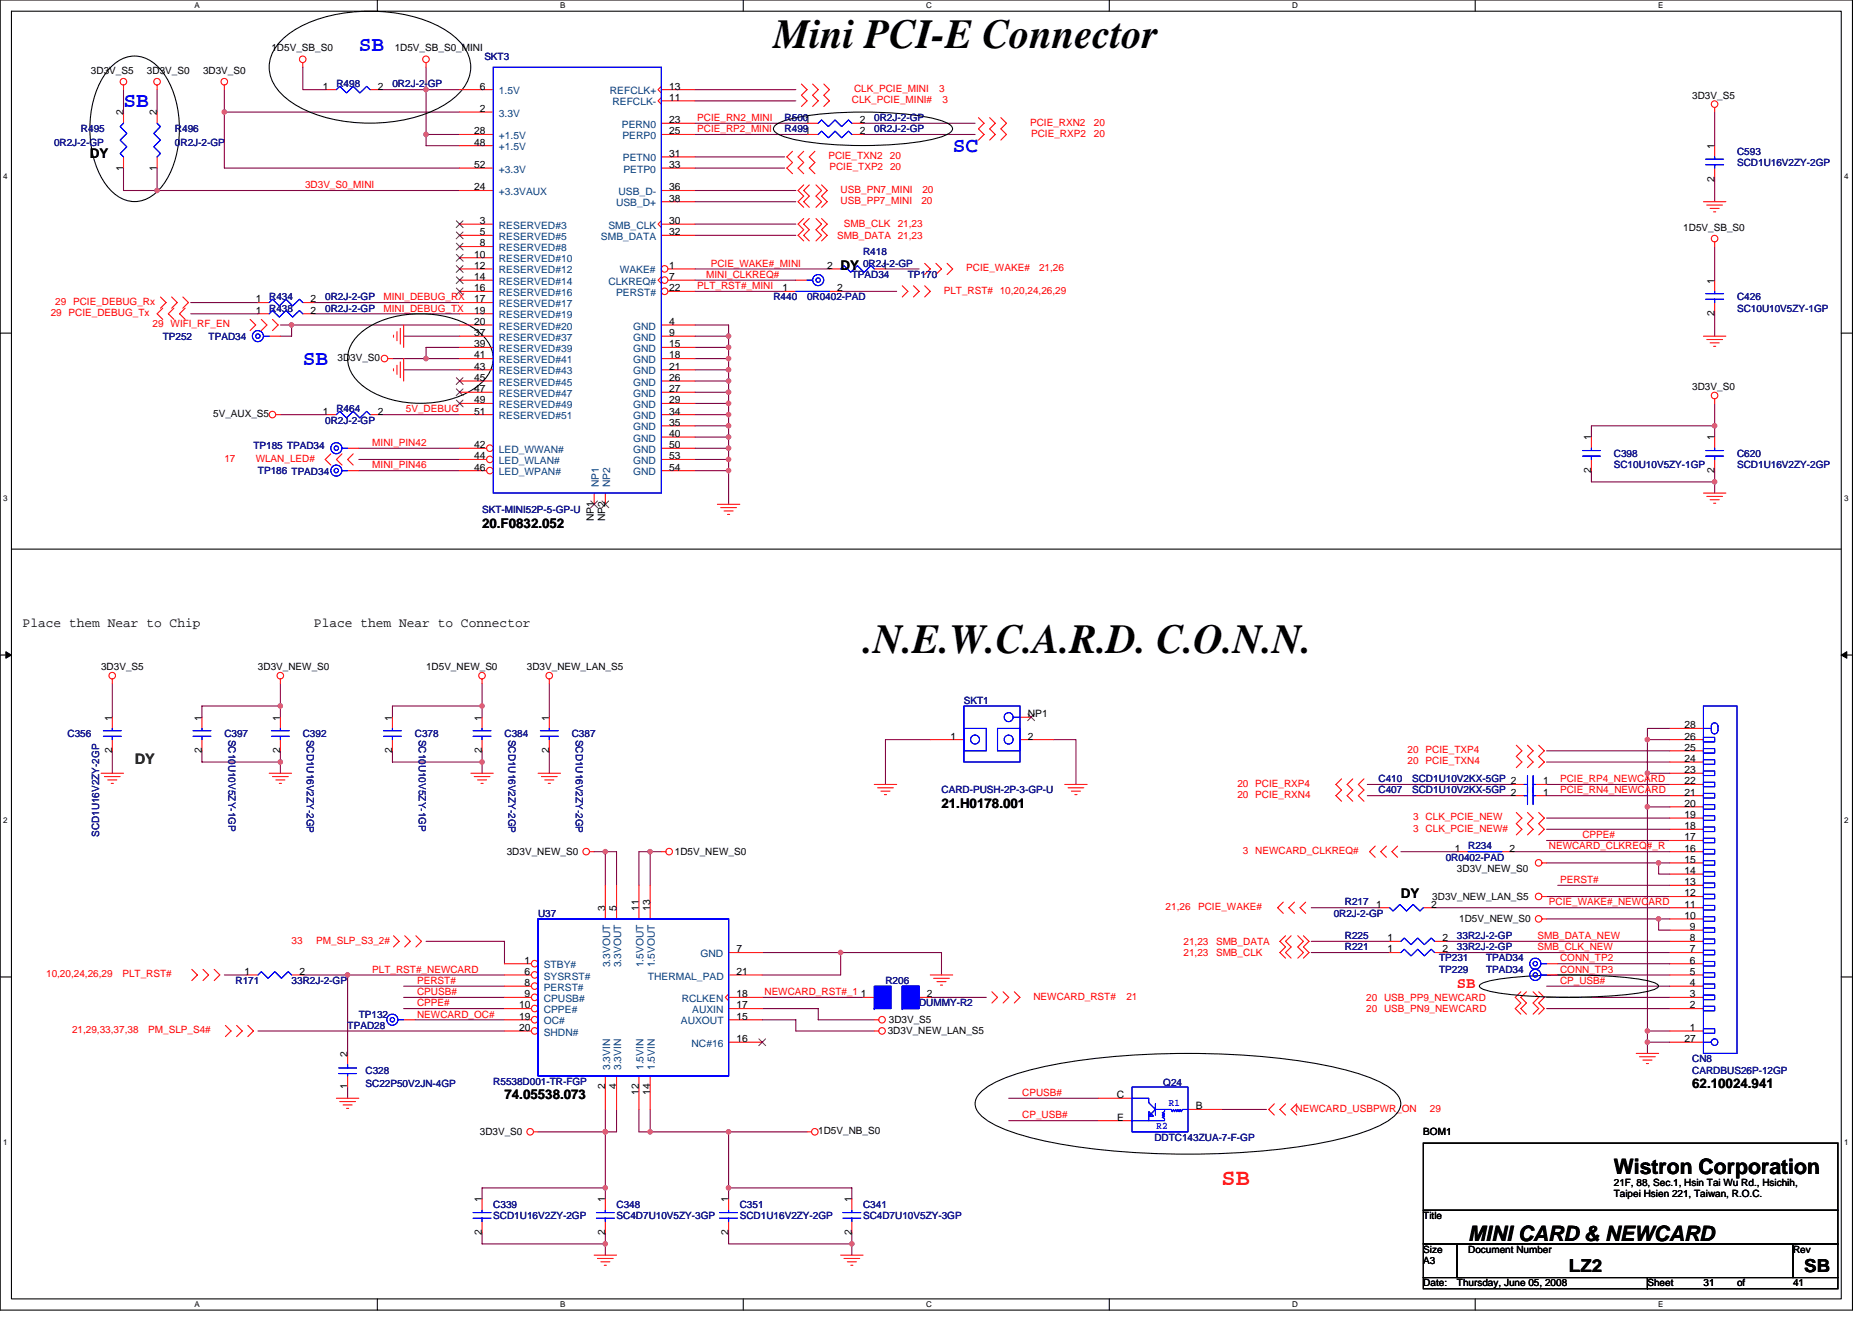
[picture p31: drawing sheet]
<svg xmlns="http://www.w3.org/2000/svg" width="297mm" height="210mm" viewBox="0 0 297 210" stroke-linecap="round" stroke-linejoin="round" font-family="sans-serif">
<defs><g id="words">
<g font-size="6.6">
<text x="122.7" y="7.6">Mini PCI-E Connector</text>
<text x="136.9" y="103.6">.N.E.W.C.A.R.D. C.O.N.N.</text>
</g>
<text font-size="3.7" fill="#f00" x="193.8" y="188">SB</text>
<g font-size="3.4" fill="#00f">
<text x="56.9" y="8.1">SB</text>
<text x="19.6" y="17">SB</text>
<text x="151.2" y="24.1">SC</text>
<text x="48" y="57.9">SB</text>
</g>
<g font-size="3.4">
<text x="256.1" y="186.2">Wistron Corporation</text>
<text x="233" y="196.9">MINI CARD &amp; NEWCARD</text>
</g>
<g font-size="2.8">
<text x="249" y="201.8">LZ2</text>
<text x="286.3" y="201.8">SB</text>
</g>
<text font-size="2.5" fill="#f00" x="231.2" y="156.8">SB</text>
<text font-size="2.3" fill="#008000" x="21.4" y="121.3">DY</text>
<g font-size="2.1">
<text x="14.3" y="25.1">DY</text>
<text x="133.4" y="42.9">DY</text>
<text x="76.5" y="83.8">20.F0832.052</text>
<text x="3.6" y="99.5">Place them Near to Chip</text>
<text x="49.8" y="99.5">Place them Near to Connector</text>
<text x="149.4" y="128.2">21.H0178.001</text>
<text x="222.3" y="142.4">DY</text>
<text x="268.5" y="172.7">62.10024.941</text>
<text x="80" y="174.4">74.05538.073</text>
</g>
<g font-size="1.6">
<text x="14.4" y="11.7">3D3V_S5</text>
<text x="23.3" y="11.7">3D3V_S0</text>
<text x="32.2" y="11.7">3D3V_S0</text>
<text x="43.1" y="8.2">1D5V_SB_S0</text>
<text x="62.6" y="8.2">1D5V_SB_S0_MINI</text>
<text x="51.2" y="14.2">1</text>
<text x="60" y="14.2">2</text>
<text x="76.1" y="17.8">2</text>
<text x="76.1" y="14.2">6</text>
<text x="106.2" y="16">11</text>
<text x="106.2" y="14.2">13</text>
<text x="268.5" y="15.6">3D3V_S5</text>
<text x="19.6" y="18.3" transform="rotate(-90 19.6 18.3)">2</text>
<text x="24.9" y="18.3" transform="rotate(-90 24.9 18.3)">2</text>
<text x="75.2" y="21.3">28</text>
<text x="75.2" y="23.1">48</text>
<text x="106.2" y="19.5">23</text>
<text x="106.2" y="21.3">25</text>
<text x="136.4" y="19.5">2</text>
<text x="136.4" y="21.3">2</text>
<text x="272.1" y="23.6" transform="rotate(-90 272.1 23.6)">1</text>
<text x="19.6" y="27.1" transform="rotate(-90 19.6 27.1)">1</text>
<text x="24.9" y="27.1" transform="rotate(-90 24.9 27.1)">1</text>
<text x="75.2" y="26.6">52</text>
<text x="106.2" y="26.6">33</text>
<text x="106.2" y="24.9">31</text>
<text x="272.1" y="28.8" transform="rotate(-90 272.1 28.8)">2</text>
<text x="75.2" y="30.2">24</text>
<text x="76.1" y="35.5">3</text>
<text x="106.2" y="35.5">30</text>
<text x="106.2" y="30.2">36</text>
<text x="106.2" y="32">38</text>
<text x="75.2" y="40.9">10</text>
<text x="76.1" y="37.3">5</text>
<text x="76.1" y="39.1">8</text>
<text x="106.2" y="37.3">32</text>
<text x="267.1" y="36.6">1D5V_SB_S0</text>
<text x="40.6" y="48">1</text>
<text x="49.3" y="48">2</text>
<text x="75.2" y="42.7">12</text>
<text x="75.2" y="44.4">14</text>
<text x="75.2" y="46.2">16</text>
<text x="75.2" y="48">17</text>
<text x="106.2" y="42.7">1</text>
<text x="106.2" y="44.4">7</text>
<text x="106.2" y="46.2">22</text>
<text x="124.1" y="46.2">1</text>
<text x="131.3" y="42.7">2</text>
<text x="132.9" y="46.2">2</text>
<text x="140" y="42.7">1</text>
<text x="272.1" y="45" transform="rotate(-90 272.1 45)">1</text>
<text x="40.6" y="49.8">1</text>
<text x="49.3" y="49.8">2</text>
<text x="75.2" y="49.8">19</text>
<text x="75.2" y="51.5">20</text>
<text x="75.2" y="53.3">37</text>
<text x="106.2" y="51.5">4</text>
<text x="106.2" y="53.3">9</text>
<text x="272.1" y="50.2" transform="rotate(-90 272.1 50.2)">2</text>
<text x="53.5" y="57.3">3D3V_S0</text>
<text x="75.2" y="55.1">39</text>
<text x="75.2" y="56.9">41</text>
<text x="75.2" y="58.7">43</text>
<text x="106.2" y="55.1">15</text>
<text x="106.2" y="56.9">18</text>
<text x="106.2" y="58.7">21</text>
<text x="51.2" y="65.8">1</text>
<text x="60" y="65.8">2</text>
<text x="75.2" y="60.4">45</text>
<text x="75.2" y="62.2">47</text>
<text x="75.2" y="64">49</text>
<text x="75.2" y="65.8">51</text>
<text x="106.2" y="60.4">26</text>
<text x="106.2" y="62.2">27</text>
<text x="106.2" y="64">29</text>
<text x="106.2" y="65.8">34</text>
<text x="268.5" y="61.9">3D3V_S0</text>
<text x="33.8" y="66.1">5V_AUX_S5</text>
<text x="75.2" y="71.1">42</text>
<text x="106.2" y="67.5">35</text>
<text x="106.2" y="69.3">40</text>
<text x="106.2" y="71.1">50</text>
<text x="252.5" y="69.9" transform="rotate(-90 252.5 69.9)">1</text>
<text x="272.1" y="69.9" transform="rotate(-90 272.1 69.9)">1</text>
<text x="75.2" y="72.9">44</text>
<text x="75.2" y="74.7">46</text>
<text x="106.2" y="72.9">53</text>
<text x="106.2" y="74.7">54</text>
<text x="252.5" y="75.1" transform="rotate(-90 252.5 75.1)">2</text>
<text x="272.1" y="75.1" transform="rotate(-90 272.1 75.1)">2</text>
<text x="94.3" y="82.7" transform="rotate(-90 94.3 82.7)">NP1</text>
<text x="96" y="82.7" transform="rotate(-90 96 82.7)">NP2</text>
<text x="16" y="106.3">3D3V_S5</text>
<text x="40.9" y="106.3">3D3V_NEW_S0</text>
<text x="67.6" y="106.3">1D5V_NEW_S0</text>
<text x="83.6" y="106.3">3D3V_NEW_LAN_S5</text>
<text x="163.1" y="113.8">NP1</text>
<text x="17.8" y="119.5" transform="rotate(-90 17.8 119.5)">2</text>
<text x="17.8" y="114.3" transform="rotate(-90 17.8 114.3)">1</text>
<text x="32" y="119.5" transform="rotate(-90 32 119.5)">2</text>
<text x="32" y="114.3" transform="rotate(-90 32 114.3)">1</text>
<text x="44.5" y="119.5" transform="rotate(-90 44.5 119.5)">2</text>
<text x="44.5" y="114.3" transform="rotate(-90 44.5 114.3)">1</text>
<text x="62.2" y="119.5" transform="rotate(-90 62.2 119.5)">2</text>
<text x="62.2" y="114.3" transform="rotate(-90 62.2 114.3)">1</text>
<text x="76.5" y="119.5" transform="rotate(-90 76.5 119.5)">2</text>
<text x="76.5" y="114.3" transform="rotate(-90 76.5 114.3)">1</text>
<text x="87.1" y="119.5" transform="rotate(-90 87.1 119.5)">2</text>
<text x="87.1" y="114.3" transform="rotate(-90 87.1 114.3)">1</text>
<text x="150.8" y="117.3">1</text>
<text x="163.1" y="117.3">2</text>
<text x="267.3" y="119.1">25</text>
<text x="267.3" y="117.3">26</text>
<text x="267.3" y="115.5">28</text>
<text x="244.9" y="124.4">1</text>
<text x="267.3" y="124.4">22</text>
<text x="267.3" y="122.7">23</text>
<text x="267.3" y="120.9">24</text>
<text x="244.9" y="126.2">1</text>
<text x="267.3" y="131.6">18</text>
<text x="267.3" y="129.8">19</text>
<text x="267.3" y="128">20</text>
<text x="267.3" y="126.2">21</text>
<text x="80.4" y="135.7">3D3V_NEW_S0</text>
<text x="107.1" y="135.7">1D5V_NEW_S0</text>
<text x="230.8" y="135.1">1</text>
<text x="239.5" y="135.1">2</text>
<text x="267.3" y="136.9">15</text>
<text x="267.3" y="135.1">16</text>
<text x="267.3" y="133.3">17</text>
<text x="218.4" y="144">1</text>
<text x="227.1" y="144">2</text>
<text x="227.3" y="142.8">3D3V_NEW_LAN_S5</text>
<text x="231.2" y="138.3">3D3V_NEW_S0</text>
<text x="267.3" y="144">11</text>
<text x="267.3" y="142.2">12</text>
<text x="267.3" y="140.4">13</text>
<text x="267.3" y="138.7">14</text>
<text x="96" y="144.5" transform="rotate(-90 96 144.5)">3</text>
<text x="97.8" y="144.5" transform="rotate(-90 97.8 144.5)">5</text>
<text x="101.4" y="144.5" transform="rotate(-90 101.4 144.5)">11</text>
<text x="103.1" y="144.5" transform="rotate(-90 103.1 144.5)">13</text>
<text x="220.2" y="149.3">1</text>
<text x="228.9" y="149.3">2</text>
<text x="231.5" y="146.3">1D5V_NEW_S0</text>
<text x="267.3" y="145.8">10</text>
<text x="268.2" y="149.3">8</text>
<text x="268.2" y="147.6">9</text>
<text x="38.8" y="154.7">1</text>
<text x="47.5" y="154.7">2</text>
<text x="83.2" y="152.9">1</text>
<text x="83.2" y="154.7">6</text>
<text x="116.9" y="151.1">7</text>
<text x="116.9" y="154.7">21</text>
<text x="220.2" y="151.1">1</text>
<text x="228.9" y="151.1">2</text>
<text x="268.2" y="154.7">5</text>
<text x="268.2" y="152.9">6</text>
<text x="268.2" y="151.1">7</text>
<text x="82.4" y="160">10</text>
<text x="82.4" y="161.8">19</text>
<text x="83.2" y="156.4">8</text>
<text x="83.2" y="158.2">9</text>
<text x="116.9" y="160">17</text>
<text x="116.9" y="158.2">18</text>
<text x="116.9" y="161.8">15</text>
<text x="136.6" y="158.2">1</text>
<text x="147.1" y="158.2">2</text>
<text x="268.2" y="160">2</text>
<text x="268.2" y="158.2">3</text>
<text x="268.2" y="156.4">4</text>
<text x="55.1" y="167.7" transform="rotate(-90 55.1 167.7)">2</text>
<text x="82.4" y="163.6">20</text>
<text x="116.9" y="165.3">16</text>
<text x="140.9" y="164.1">3D3V_NEW_LAN_S5</text>
<text x="141" y="162.3">3D3V_S5</text>
<text x="267.3" y="165.3">27</text>
<text x="268.2" y="163.6">1</text>
<text x="55.1" y="172.8" transform="rotate(-90 55.1 172.8)">1</text>
<text x="96" y="172.8" transform="rotate(-90 96 172.8)">2</text>
<text x="97.8" y="172.8" transform="rotate(-90 97.8 172.8)">4</text>
<text x="101.4" y="173.8" transform="rotate(-90 101.4 173.8)">12</text>
<text x="103.1" y="173.8" transform="rotate(-90 103.1 173.8)">14</text>
<text x="129.8" y="179.9">1D5V_NB_S0</text>
<text x="177.2" y="174.2">C</text>
<text x="177.3" y="177.8">E</text>
<text x="189.8" y="176">B</text>
<text x="76.1" y="180.1">3D3V_S0</text>
<text x="225.8" y="180.1">BOM1</text>
<text x="76.5" y="190.8" transform="rotate(-90 76.5 190.8)">1</text>
<text x="96" y="190.8" transform="rotate(-90 96 190.8)">1</text>
<text x="115.6" y="190.8" transform="rotate(-90 115.6 190.8)">1</text>
<text x="135.1" y="190.8" transform="rotate(-90 135.1 190.8)">1</text>
<text x="256.1" y="188.1">21F, 88, Sec.1, Hsin Tai Wu Rd., Hsichih,</text>
<text x="256.1" y="189.9">Taipei Hsien 221, Taiwan, R.O.C.</text>
<text x="76.5" y="196" transform="rotate(-90 76.5 196)">2</text>
<text x="96" y="196" transform="rotate(-90 96 196)">2</text>
<text x="115.6" y="196" transform="rotate(-90 115.6 196)">2</text>
<text x="135.1" y="196" transform="rotate(-90 135.1 196)">2</text>
<text x="225.8" y="193.4">Title</text>
<text x="225.8" y="200.6">A3</text>
<text x="225.8" y="198.8">Size</text>
<text x="233" y="198.8">Document Number</text>
<text x="284.5" y="198.8">Rev</text>
<text x="225.8" y="204.1">Date:</text>
<text x="231.2" y="204.1">Thursday, June 05, 2008</text>
<text x="261.4" y="204.1">Sheet</text>
<text x="270.3" y="204.1">31</text>
<text x="275.6" y="204.1">of</text>
<text x="284.5" y="204.1">41</text>
</g>
<g font-size="1.6" fill="#000080">
<text x="76.9" y="9.6">SKT3</text>
<text x="53.4" y="13.9">R498</text>
<text x="62.3" y="13.9">0R2J-2-GP</text>
<text x="8.6" y="23.1">0R2J-2-GP</text>
<text x="12.8" y="21">R495</text>
<text x="27.8" y="21">R496</text>
<text x="27.8" y="23.1">0R2J-2-GP</text>
<text x="124.5" y="19.2">R5001</text>
<text x="124.5" y="21">R4991</text>
<text x="138.7" y="19.2">0R2J-2-GP</text>
<text x="138.7" y="21">0R2J-2-GP</text>
<text x="275.6" y="24.5">C593</text>
<text x="275.6" y="26.3">SCD1U16V2ZY-2GP</text>
<text x="136.9" y="40.5">R418</text>
<text x="42.7" y="47.6">R434</text>
<text x="51.6" y="47.6">0R2J-2-GP</text>
<text x="122.7" y="47.6">R440</text>
<text x="128.1" y="47.6">0R0402-PAD</text>
<text x="135.2" y="44.1">TPAD34</text>
<text x="136.9" y="42.3">0R2J-2-GP</text>
<text x="144.1" y="44.1">TP170</text>
<text x="275.6" y="47.6">C426</text>
<text x="25.8" y="53.9">TP252</text>
<text x="33.1" y="53.9">TPAD34</text>
<text x="42.7" y="49.4">R438</text>
<text x="51.6" y="49.4">0R2J-2-GP</text>
<text x="275.6" y="49.4">SC10U10V5ZY-1GP</text>
<text x="53.4" y="65.4">R464</text>
<text x="40.2" y="71.3">TP185 TPAD34</text>
<text x="51.6" y="67.2">0R2J-2-GP</text>
<text x="40.9" y="75.2">TP186 TPAD34</text>
<text x="256.1" y="72.5">C398</text>
<text x="256.1" y="74.3">SC10U10V5ZY-1GP</text>
<text x="275.6" y="72.5">C620</text>
<text x="275.6" y="74.3">SCD1U16V2ZY-2GP</text>
<text x="76.5" y="81.4">SKT-MINI52P-5-GP-U</text>
<text x="152.9" y="111.7">SKT1</text>
<text x="10.7" y="117">C356</text>
<text x="35.6" y="117">C397</text>
<text x="36.3" y="117.3" transform="rotate(90 36.3 117.3)">SC10U10V5ZY-1GP</text>
<text x="48" y="117">C392</text>
<text x="48.7" y="117.3" transform="rotate(90 48.7 117.3)">SCD1U16V2ZY-2GP</text>
<text x="65.8" y="117">C378</text>
<text x="66.5" y="117.3" transform="rotate(90 66.5 117.3)">SC10U10V5ZY-1GP</text>
<text x="80" y="117">C384</text>
<text x="80.7" y="117.3" transform="rotate(90 80.7 117.3)">SCD1U16V2ZY-2GP</text>
<text x="90.7" y="117">C387</text>
<text x="91.4" y="117.3" transform="rotate(90 91.4 117.3)">SCD1U16V2ZY-2GP</text>
<text x="149.4" y="125.9">CARD-PUSH-2P-3-GP-U</text>
<text x="218.7" y="124.1">C410</text>
<text x="218.7" y="125.9">C407</text>
<text x="224.1" y="124.1">SCD1U10V2KX-5GP 2</text>
<text x="224.1" y="125.9">SCD1U10V2KX-5GP 2</text>
<text x="15.7" y="132.8" transform="rotate(-90 15.7 132.8)">SCD1U16V2ZY-2GP</text>
<text x="229.4" y="136.5">0R0402-PAD</text>
<text x="233" y="134.8">R234</text>
<text x="213.4" y="143.7">R217</text>
<text x="85.4" y="145.4">U37</text>
<text x="211.6" y="145.4">0R2J-2-GP</text>
<text x="213.4" y="149">R225</text>
<text x="231.2" y="149">33R2J-2-GP</text>
<text x="213.4" y="150.8">R221</text>
<text x="228.3" y="152.5">TP231</text>
<text x="228.3" y="154.3">TP229</text>
<text x="231.2" y="150.8">33R2J-2-GP</text>
<text x="235.8" y="152.5">TPAD34</text>
<text x="235.8" y="154.3">TPAD34</text>
<text x="37.4" y="156.1">R171</text>
<text x="46.3" y="156.1">33R2J-2-GP</text>
<text x="56.9" y="161.4">TP132</text>
<text x="140.5" y="156.1">R206</text>
<text x="145.8" y="159.7">DUMMY-R2</text>
<text x="55.2" y="163.2">TPAD28</text>
<text x="58" y="170.3">C328</text>
<text x="58" y="172.5">SC22P50V2JN-4GP</text>
<text x="78.3" y="172.1">R5538D001-TR-FGP</text>
<text x="184.6" y="172.3">Q24</text>
<text x="268.5" y="168.6">CN8</text>
<text x="268.5" y="170.3">CARDBUS26P-12GP</text>
<text x="183.2" y="181">DDTC143ZUA-7-F-GP</text>
<text x="78.3" y="191.7">C339</text>
<text x="97.8" y="191.7">C348</text>
<text x="117.4" y="191.7">C351</text>
<text x="136.9" y="191.7">C341</text>
<text x="78.3" y="193.4">SCD1U16V2ZY-2GP</text>
<text x="97.8" y="193.4">SC4D7U10V5ZY-3GP</text>
<text x="117.4" y="193.4">SCD1U16V2ZY-2GP</text>
<text x="136.9" y="193.4">SC4D7U10V5ZY-3GP</text>
</g>
<g font-size="1.6" fill="#004080">
<text x="79.2" y="14.9">1.5V</text>
<text x="96.8" y="14.9">REFCLK+</text>
<text x="97.2" y="16.7">REFCLK-</text>
<text x="79.2" y="18.5">3.3V</text>
<text x="79.2" y="22.1">+1.5V</text>
<text x="79.2" y="23.8">+1.5V</text>
<text x="98.7" y="20.3">PERN0</text>
<text x="98.8" y="22.1">PERP0</text>
<text x="79.2" y="27.4">+3.3V</text>
<text x="98.8" y="25.6">PETN0</text>
<text x="98.9" y="27.4">PETP0</text>
<text x="79.2" y="30.9">+3.3VAUX</text>
<text x="97.7" y="32.7">USB_D+</text>
<text x="98.1" y="30.9">USB_D-</text>
<text x="79.2" y="36.3">RESERVED#3</text>
<text x="79.2" y="38.1">RESERVED#5</text>
<text x="79.2" y="39.8">RESERVED#8</text>
<text x="79.2" y="41.6">RESERVED#10</text>
<text x="95.4" y="38.1">SMB_DATA</text>
<text x="96.5" y="36.3">SMB_CLK</text>
<text x="79.2" y="43.4">RESERVED#12</text>
<text x="79.2" y="45.2">RESERVED#14</text>
<text x="79.2" y="46.9">RESERVED#16</text>
<text x="96.5" y="45.2">CLKREQ#</text>
<text x="97.8" y="46.9">PERST#</text>
<text x="98.3" y="43.4">WAKE#</text>
<text x="79.2" y="48.7">RESERVED#17</text>
<text x="79.2" y="50.5">RESERVED#19</text>
<text x="79.2" y="52.3">RESERVED#20</text>
<text x="100.5" y="52.3">GND</text>
<text x="79.2" y="54.1">RESERVED#37</text>
<text x="79.2" y="55.8">RESERVED#39</text>
<text x="79.2" y="57.6">RESERVED#41</text>
<text x="79.2" y="59.4">RESERVED#43</text>
<text x="100.5" y="54.1">GND</text>
<text x="100.5" y="55.8">GND</text>
<text x="100.5" y="57.6">GND</text>
<text x="100.5" y="59.4">GND</text>
<text x="79.2" y="61.2">RESERVED#45</text>
<text x="79.2" y="62.9">RESERVED#47</text>
<text x="79.2" y="64.7">RESERVED#49</text>
<text x="100.5" y="61.2">GND</text>
<text x="100.5" y="62.9">GND</text>
<text x="100.5" y="64.7">GND</text>
<text x="79.2" y="66.5">RESERVED#51</text>
<text x="79.2" y="71.8">LED_WWAN#</text>
<text x="100.5" y="66.5">GND</text>
<text x="100.5" y="68.3">GND</text>
<text x="100.5" y="70.1">GND</text>
<text x="100.5" y="71.8">GND</text>
<text x="79.2" y="73.6">LED_WLAN#</text>
<text x="79.2" y="75.4">LED_WPAN#</text>
<text x="95" y="77.3" transform="rotate(-90 95 77.3)">NP1</text>
<text x="96.8" y="77.3" transform="rotate(-90 96.8 77.3)">NP2</text>
<text x="100.5" y="73.6">GND</text>
<text x="100.5" y="75.4">GND</text>
<text x="86.3" y="153.6">STBY#</text>
<text x="86.3" y="155.4">SYSRST#</text>
<text x="96.8" y="153.5" transform="rotate(-90 96.8 153.5)">3.3VOUT</text>
<text x="98.6" y="153.5" transform="rotate(-90 98.6 153.5)">3.3VOUT</text>
<text x="102.1" y="153.5" transform="rotate(-90 102.1 153.5)">1.5VOUT</text>
<text x="102.8" y="155.4">THERMAL_PAD</text>
<text x="103.9" y="153.5" transform="rotate(-90 103.9 153.5)">1.5VOUT</text>
<text x="111.1" y="151.8">GND</text>
<text x="86.3" y="157.2">PERST#</text>
<text x="86.3" y="159">CPUSB#</text>
<text x="86.3" y="160.7">CPPE#</text>
<text x="108.2" y="159">RCLKEN</text>
<text x="109.8" y="160.7">AUXIN</text>
<text x="86.3" y="162.5">OC#</text>
<text x="86.3" y="164.3">SHDN#</text>
<text x="108" y="162.5">AUXOUT</text>
<text x="109.7" y="166.1">NC#16</text>
<text x="96.8" y="169.8" transform="rotate(-90 96.8 169.8)">3.3VIN</text>
<text x="98.6" y="169.8" transform="rotate(-90 98.6 169.8)">3.3VIN</text>
<text x="102.1" y="169.8" transform="rotate(-90 102.1 169.8)">1.5VIN</text>
<text x="103.9" y="169.8" transform="rotate(-90 103.9 169.8)">1.5VIN</text>
</g>
<g font-size="1.6" fill="#f00">
<text x="135.2" y="16.4">CLK_PCIE_MINI#</text>
<text x="135.5" y="14.6">CLK_PCIE_MINI</text>
<text x="149" y="14.6">3</text>
<text x="149.6" y="16.4">3</text>
<text x="110.6" y="19.2">PCIE_RN2_MINI</text>
<text x="110.6" y="21">PCIE_RP2_MINI</text>
<text x="163.4" y="19.9">PCIE_RXN2</text>
<text x="163.6" y="21.7">PCIE_RXP2</text>
<text x="173.6" y="19.9">20</text>
<text x="173.6" y="21.7">20</text>
<text x="48.4" y="29.9">3D3V_S0_MINI</text>
<text x="131.4" y="25.3">PCIE_TXN2</text>
<text x="131.6" y="27">PCIE_TXP2 20</text>
<text x="141.2" y="25.3">20</text>
<text x="133.4" y="30.6">USB_PN7_MINI</text>
<text x="133.4" y="32.4">USB_PP7_MINI</text>
<text x="146.2" y="32.4">20</text>
<text x="146.4" y="30.6">20</text>
<text x="132.9" y="37.9">SMB_DATA 21,23</text>
<text x="133.9" y="36.1">SMB_CLK</text>
<text x="142.4" y="36.1">21,23</text>
<text x="60.9" y="47.6">MINI_DEBUG_RX</text>
<text x="110.6" y="45.9">PLT_RST#_MINI</text>
<text x="112.1" y="44.1">MINI_CLKREQ#</text>
<text x="112.8" y="42.3">PCIE_WAKE#_MINI</text>
<text x="149.8" y="46.6">PLT_RST# 10,20,24,26,29</text>
<text x="153.3" y="43">PCIE_WAKE#</text>
<text x="164.9" y="43">21,26</text>
<text x="8" y="50.1">29 PCIE_DEBUG_Tx</text>
<text x="8.8" y="48.4">29 PCIE_DEBUG_Rx</text>
<text x="24.2" y="51.9">29 WIFI_RF_EN</text>
<text x="60.9" y="49.4">MINI_DEBUG_TX</text>
<text x="64.4" y="65.4">5V_DEBUG</text>
<text x="59.1" y="70.8">MINI_PIN42</text>
<text x="35.6" y="73.3">17</text>
<text x="40.6" y="73.3">WLAN_LED#</text>
<text x="59.1" y="74.3">MINI_PIN46</text>
<text x="223.3" y="119.5">20 PCIE_TXP4</text>
<text x="196.3" y="124.8">20 PCIE_RXP4</text>
<text x="223.3" y="121.3">20 PCIE_TXN4</text>
<text x="247.5" y="124.1">PCIE_RP4_NEWCARD</text>
<text x="247.5" y="125.9">PCIE_RN4_NEWCARD</text>
<text x="196.3" y="126.6">20 PCIE_RXN4</text>
<text x="224.2" y="130.2">3 CLK_PCIE_NEW</text>
<text x="224.2" y="131.9">3 CLK_PCIE_NEW#</text>
<text x="197.2" y="135.5">3 NEWCARD_CLKREQ#</text>
<text x="245.8" y="134.8">NEWCARD_CLKREQ#_R</text>
<text x="251.1" y="133">CPPE#</text>
<text x="245.8" y="143.7">PCIE_WAKE#_NEWCARD</text>
<text x="247.5" y="140.1">PERST#</text>
<text x="46.3" y="149.7">33</text>
<text x="50.2" y="149.7">PM_SLP_S3_2#</text>
<text x="185" y="144.4">21,26</text>
<text x="187.8" y="149.9">21,23</text>
<text x="190.1" y="144.4">PCIE_WAKE#</text>
<text x="193" y="149.9">SMB_DATA</text>
<text x="244" y="149">SMB_DATA_NEW</text>
<text x="7.3" y="155">10,20,24,26,29</text>
<text x="19.4" y="155">PLT_RST#</text>
<text x="59.1" y="154.3">PLT_RST#_NEWCARD</text>
<text x="187.8" y="151.7">21,23</text>
<text x="193" y="151.7">SMB_CLK</text>
<text x="244" y="150.8">SMB_CLK_NEW</text>
<text x="247.5" y="152.5">CONN_TP2</text>
<text x="247.5" y="154.3">CONN_TP3</text>
<text x="66.2" y="157.9">CPUSB#</text>
<text x="66.2" y="161.4">NEWCARD_OC#</text>
<text x="66.2" y="159.7">CPPE#</text>
<text x="66.2" y="156.1">PERST#</text>
<text x="121.3" y="157.9">NEWCARD_RST#_1</text>
<text x="164" y="158.6">NEWCARD_RST#</text>
<text x="178.7" y="158.6">21</text>
<text x="216.8" y="158.8">20 USB_PP9_NEWCARD</text>
<text x="216.8" y="160.5">20 USB_PN9_NEWCARD</text>
<text x="247.5" y="156.1">CP_USB#</text>
<text x="11.4" y="163.9">21,29,33,37,38</text>
<text x="23.5" y="163.9">PM_SLP_S4#</text>
<text x="162.2" y="173.9">CPUSB#</text>
<text x="162.2" y="177.4">CP_USB#</text>
<text x="205.6" y="176.4">NEWCARD_USBPWR_ON</text>
<text x="226.9" y="176.4">29</text>
</g>
<g font-size="1.6" fill="#00f">
<text x="183.5" y="179">R2</text>
<text x="185.5" y="175.5">R1</text>
</g>
<g font-size="1.3">
<text x="30.8" y="1.3">A</text>
<text x="88.9" y="1.3">B</text>
<text x="147" y="1.3">C</text>
<text x="205" y="1.3">D</text>
<text x="263.1" y="1.3">E</text>
<text x=".5" y="28.4">4</text>
<text x="292.6" y="28.4">4</text>
<text x=".5" y="79.5">3</text>
<text x="292.6" y="79.5">3</text>
<text x=".5" y="130.6">2</text>
<text x="292.6" y="130.6">2</text>
<text x=".5" y="181.7">1</text>
<text x="292.6" y="181.7">1</text>
<text x="30.8" y="207.4">A</text>
<text x="88.9" y="207.4">B</text>
<text x="147" y="207.4">C</text>
<text x="205" y="207.4">D</text>
<text x="263.1" y="207.4">E</text>
</g>
</g></defs>
<path d="M0 0h293.9v207.9h-293.9zM1.8 1.8h290.4v204.3h-290.4z" fill="none" stroke="#000" stroke-width=".17"/>
<g fill="#fff">
<path d="M30.8 .2h.9v1.4h-.9z"/>
<path d="M30.8 206.3h.9v1.4h-.9z"/>
</g>
<path d="M59.9 0v1.8M59.9 206.1v1.8" fill="none" stroke="#000" stroke-width=".17"/>
<g fill="#fff">
<path d="M88.9 .2h.8v1.4h-.8z"/>
<path d="M88.9 206.3h.8v1.4h-.8z"/>
</g>
<path d="M117.9 0v1.8M117.9 206.1v1.8" fill="none" stroke="#000" stroke-width=".17"/>
<g fill="#fff">
<path d="M147 .2h.9v1.4h-.9z"/>
<path d="M147 206.3h.9v1.4h-.9z"/>
</g>
<path d="M176 0v1.8M176 206.1v1.8" fill="none" stroke="#000" stroke-width=".17"/>
<g fill="#fff">
<path d="M205 .2h.9v1.4h-.9z"/>
<path d="M205 206.3h.9v1.4h-.9z"/>
</g>
<path d="M234.1 0v1.8M234.1 206.1v1.8" fill="none" stroke="#000" stroke-width=".17"/>
<g fill="#fff">
<path d="M263.1 .2h.8v1.4h-.8z"/>
<path d="M263.1 206.3h.8v1.4h-.8z"/>
<path d="M.5 27.3h.7v1.4h-.7z"/>
<path d="M292.6 27.3h.7v1.4h-.7z"/>
<path d="M.5 78.4h.7v1.4h-.7z"/>
<path d="M292.6 78.4h.7v1.4h-.7z"/>
</g>
<path d="M0 52.9h1.8M292.2 52.9h1.7" fill="none" stroke="#000" stroke-width=".17"/>
<g fill="#fff">
<path d="M.5 129.5h.7v1.4h-.7z"/>
<path d="M292.6 129.5h.7v1.4h-.7z"/>
</g>
<path d="M0 103.9h1.8M292.2 103.9h1.7" fill="none" stroke="#000" stroke-width=".17"/>
<path d="M.9 103.4l.9 .5-.9 .5zM292.2 103.9l.8-.5v1z" fill="#000" stroke="#000" stroke-width=".16"/>
<g fill="#fff">
<path d="M.5 180.5h.7v1.4h-.7z"/>
<path d="M292.6 180.5h.7v1.4h-.7z"/>
</g>
<g fill="none" stroke="#000" stroke-width=".17">
<path d="M17.3 11a5 5 0 0 1 8.1 0 15.7 15.7 0 0 1 2.8 12.3 11.4 11.4 0 0 1-4.3 7.9 4.9 4.9 0 0 1-6.6-1.3 15.8 15.8 0 0 1-2.8-12.3 13.2 13.2 0 0 1 2.8-6.6zM44.9 6.2a18.6 18.6 0 0 1 10.4-4.2 24.8 24.8 0 0 1 15.3 2.7 8 8 0 0 1 4 5 5.9 5.9 0 0 1-2.1 5.4 18.6 18.6 0 0 1-10.4 4.2 24.7 24.7 0 0 1-15.3-2.7 8 8 0 0 1-4-5 5.9 5.9 0 0 1 2.1-5.4zM122.9 20.1a5.4 5.4 0 0 1 2.8-1.3 62 62 0 0 1 22.5 0 5.5 5.5 0 0 1 2.8 1.3l.1 .3-.1 .4a5.5 5.5 0 0 1-2.8 1.3 61.2 61.2 0 0 1-22.5 0 5.4 5.4 0 0 1-2.8-1.3l-.2-.4zM57.2 52.8a15 15 0 0 1 10.9-3 13.1 13.1 0 0 1 8.8 3.7 4.9 4.9 0 0 1-.7 7.4 15.7 15.7 0 0 1-12.3 2.9 11.4 11.4 0 0 1-8-4.4 4.9 4.9 0 0 1 1.3-6.6zM1.8 87.1h290.4M0 155h1.8M234.9 156.2a13.5 13.5 0 0 1 5.4-1.1 91.3 91.3 0 0 1 20.9 .5l1.5 .4 .3 .2 .2 .2-.2 .3a13.6 13.6 0 0 1-5.4 1.1 89.5 89.5 0 0 1-20.9-.5l-1.5-.4-.3-.2-.2-.3zM292.2 155h1.7M155.8 173.1a19.7 19.7 0 0 1 7.9-3.4 115.9 115.9 0 0 1 33.3-2.3 78.8 78.8 0 0 1 19.7 3.3 11.8 11.8 0 0 1 5.1 3.1 2.3 2.3 0 0 1-.6 3.3 19.8 19.8 0 0 1-7.9 3.4 115.5 115.5 0 0 1-33.3 2.4 78.5 78.5 0 0 1-19.7-3.4 11.8 11.8 0 0 1-5.1-3 2.3 2.3 0 0 1 .6-3.4zM225.8 197.4h5.4v5.3h-5.4zM225.8 181.4h65.8v10.6h-65.8zM225.8 192h65.8v5.4h-65.8z"/>
<path d="M231.2 197.4h53.3v5.3h-53.3zM284.5 197.4h7.1v5.3h-7.1zM225.8 202.7h35.6v1.8h-35.6zM261.4 202.7h30.2v1.8h-30.2z"/>
</g>
<g fill="none" stroke="#800040" stroke-width=".17">
<path d="M19.6 14.2v3.6M24.9 14.2v3.6M35.6 14.2v3.6h37.3M35.6 17.8v8.9h37.3M48 10.7v3.5h3.6M60.5 14.2h12.4M67.6 10.7v10.6h5.3M110.3 14.2h16M110.3 19.6h17.8M110.3 16h16M136.9 19.6h17.8M272.1 17.8v5.3"/>
<path d="M19.6 26.7v3.5h53.3M24.9 26.7v3.5M67.6 21.3v1.8h5.3M110.3 26.7h14.2M110.3 30.2h16M110.3 35.6h16M110.3 37.3h16M110.3 32h16M110.3 24.9h14.2M110.3 21.3h17.8M136.9 21.3h17.8M272.1 28.4v3.6"/>
<path d="M272.1 39.1v5.3M30.3 48h10.6M30.3 49.8h10.6M44.5 51.6h28.4M46.3 51.6v1.7h-1.8M49.8 48h23.1M49.8 49.8h23.1M62.3 56.9h10.6M64 53.3h8.9M64 58.7h8.9M72.9 55.1h-5.3v1.8M110.3 51.6h5.3v1.7h-5.3"/>
<path d="M110.3 46.2h14.2M110.3 44.4h16M110.3 42.7h21.3M115.6 58.7v1.8h-5.3M115.6 56.9v1.8h-5.3M115.6 55.1v1.8h-5.3M115.6 53.3v1.8h-5.3M133.4 46.2h8.9M140.5 42.7h5.3M272.1 49.8v3.5M44.5 65.8h7.1M56.9 71.1h16"/>
<path d="M56.9 72.9h16M56.9 74.7h16M60.5 65.8h12.4M115.6 72.9v1.8h-5.3M115.6 71.1v1.8h-5.3M115.6 69.3v1.8h-5.3M115.6 67.6v1.7h-5.3M115.6 65.8v1.8h-5.3M115.6 64v1.8h-5.3M115.6 62.2v1.8h-5.3M115.6 60.5v1.7h-5.3M115.6 74.7v5.3"/>
<path d="M252.5 74.7v1.8h19.6M272.1 64v5.3M272.1 74.7v3.5M272.1 67.6h-19.6v1.7M17.8 108.5v5.3M17.8 119.1v3.6M32 119.1v1.8h12.5M44.5 108.5v5.3M44.5 119.1v3.6M44.5 112h-12.5v1.8M62.3 113.8v-1.8h14.2v1.8M62.3 119.1v1.8h14.2"/>
<path d="M76.5 108.5v3.5M76.5 119.1v3.6M87.2 108.5v5.3M87.2 119.1v3.6M147.6 117.3h-7.1v7.2M167.2 117.3h3.5v7.2M245.4 119.1h19.6M261.4 117.3v46.3M261.4 117.3h3.6M265 115.6h-3.6v1.7M94.3 135.1h3.5v5.4M96.1 135.1v5.4"/>
<path d="M103.2 135.1h1.7M217 126.2h23.1M217 124.5h23.1M222.3 135.1h8.9M240.1 135.1h24.9M245.4 136.9h19.6M245.4 133.3h19.6M245.4 120.9h19.6M245.4 129.8h19.6M245.4 131.6h19.6M245.4 126.2h19.6M245.4 124.5h19.6"/>
<path d="M261.4 122.7h3.6M261.4 128h3.6M263.2 136.9v1.8h1.8M35.6 154.7h3.6M48 154.7h7.2v12.4M55.2 154.7h24.8M64 158.2h16M64 156.5h16M67.6 149.4h12.4v3.5M101.4 140.5v-5.4h1.8v5.4M120.9 151.1h28.5v3.6M120.9 158.2h16"/>
<path d="M133.4 151.1v3.6h-12.5M147.6 158.2h8.9M208.1 149.4h12.4M208.1 151.1h12.4M208.1 144h10.6M227.6 144h37.4M229.4 149.4h35.6M229.4 151.1h35.6M245.4 158.2h19.6M245.4 156.5h19.6M245.4 145.8h19.6M245.4 142.2h19.6"/>
<path d="M247.2 154.7h17.8M247.2 152.9h17.8M247.2 140.5h17.8M263.2 145.8v1.8h1.8M40.9 163.6h39.1M55.2 172.5v1.7M64 160h16M65.8 161.8h14.2M96.1 176v14.2M97.8 176v3.6h-12.4M101.4 176v3.6h26.7M103.2 176v3.6"/>
<path d="M115.6 179.6v10.6M120.9 161.8h5.4v1.8h12.4M120.9 160h8.9v1.8h8.9M160.1 174.2h14.2M160.1 177.8h14.2M193.8 176h7.2M245.4 160h19.6M261.4 163.6v1.8h3.6M261.4 163.6h3.6M261.4 165.4v1.7M76.5 195.6v1.8h19.6M96.1 195.6v3.5"/>
<path d="M96.1 188.5h-19.6v1.7M115.6 195.6v1.8h19.6M115.6 188.5h19.6v1.7M135.2 195.6v3.5"/>
</g>
<g fill="#f0f" stroke="#f0f" stroke-width=".17">
<circle cx="272.1" cy="67.6" r=".35"/>
<circle cx="272.1" cy="76.4" r=".35"/>
<circle cx="96" cy="135.1" r=".35"/>
<circle cx="96" cy="188.5" r=".35"/>
<circle cx="96" cy="197.3" r=".35"/>
<circle cx="135.2" cy="197.3" r=".35"/>
<circle cx="96" cy="179.6" r=".35"/>
<circle cx="103.2" cy="135.1" r=".35"/>
<circle cx="55.1" cy="154.7" r=".35"/>
<circle cx="115.6" cy="188.5" r=".35"/>
<circle cx="115.6" cy="179.6" r=".35"/>
<circle cx="103.2" cy="179.6" r=".35"/>
<circle cx="133.4" cy="151.1" r=".35"/>
<circle cx="261.4" cy="122.7" r=".35"/>
<circle cx="263.2" cy="145.8" r=".35"/>
<circle cx="261.4" cy="165.3" r=".35"/>
<circle cx="261.4" cy="117.3" r=".35"/>
<circle cx="263.2" cy="136.9" r=".35"/>
<circle cx="261.4" cy="128" r=".35"/>
<circle cx="44.5" cy="112" r=".35"/>
<circle cx="76.5" cy="112" r=".35"/>
<circle cx="76.5" cy="120.9" r=".35"/>
<circle cx="44.5" cy="120.9" r=".35"/>
<circle cx="67.6" cy="21.3" r=".35"/>
<circle cx="67.6" cy="14.2" r=".35"/>
<circle cx="35.6" cy="17.8" r=".35"/>
<circle cx="115.6" cy="74.7" r=".35"/>
<circle cx="115.6" cy="72.9" r=".35"/>
<circle cx="115.6" cy="71.1" r=".35"/>
<circle cx="115.6" cy="69.3" r=".35"/>
<circle cx="115.6" cy="67.6" r=".35"/>
<circle cx="115.6" cy="65.8" r=".35"/>
<circle cx="115.6" cy="64" r=".35"/>
<circle cx="115.6" cy="62.2" r=".35"/>
<circle cx="115.6" cy="60.4" r=".35"/>
<circle cx="115.6" cy="58.7" r=".35"/>
<circle cx="115.6" cy="56.9" r=".35"/>
<circle cx="115.6" cy="55.1" r=".35"/>
<circle cx="115.6" cy="53.3" r=".35"/>
<circle cx="46.3" cy="51.5" r=".35"/>
<circle cx="261.4" cy="163.6" r=".35"/>
<circle cx="24.9" cy="30.2" r=".35"/>
<circle cx="67.6" cy="56.9" r=".35"/>
</g>
<g fill="none" stroke="#f00" stroke-width=".17">
<path d="M19.6 13.5v.7M19.6 17.8v1.8M24.9 13.5v.7M24.9 17.8v1.8M35.6 13.5v.7M48 9.9v.8M67.6 9.9v.8M72.9 17.8h5.4M72.9 14.2h5.4M104.9 13.7l-.5 .5 .5 .6M104.9 15.5l-.5 .5 .5 .5M104.9 19.6h5.4"/>
<path d="M104.9 14.2h5.4M104.9 16h5.4M127.2 13.3l.9 .9-.9 .9 .9 .9-.9 .9M128.1 19.6h1.7M128.9 13.3l.9 .9-.9 .9 .9 .9-.9 .9M130.7 13.3l.9 .9-.9 .9 .9 .9-.9 .9M135.2 19.6h1.7M155.3 18.7l.8 .9-.8 .8 .8 .9-.8 .9M157 18.7l.9 .9-.9 .8 .9 .9-.9 .9M158.8 18.7l.9 .9-.9 .8 .9 .9-.9 .9M272.1 17.1v.7M19.6 24.9v1.8"/>
<path d="M24.9 24.9v1.8M72.9 30.2h5.4M72.9 21.3h5.4M72.9 23.1h5.4M72.9 26.7h5.4M72.9 35.6h5.4M72.9 37.3h5.4M72.9 39.1h5.4M104.9 32h5.4M104.9 30.2h5.4M104.9 21.3h5.4M104.9 26.7h5.4"/>
<path d="M104.9 24.9h5.4M125.7 24l-.8 .9 .8 .9-.8 .9 .8 .9M127.5 34.7l-.9 .9 .9 .8-.9 .9 .9 .9M127.5 29.3l-.9 .9 .9 .9-.9 .9 .9 .9M127.5 24l-.9 .9 .9 .9-.9 .9 .9 .9M128.4 34.7l-.9 .9 .9 .8-.9 .9 .9 .9M128.4 29.3l-.9 .9 .9 .9-.9 .9 .9 .9M129.3 24l-.9 .9 .9 .9-.9 .9 .9 .9M129.5 34.7l.9 .9-.9 .8 .9 .9-.9 .9M129.5 29.3l.9 .9-.9 .9 .9 .9-.9 .9M130.4 34.7l.9 .9-.9 .8 .9 .9-.9 .9M130.4 29.3l.9 .9-.9 .9 .9 .9-.9 .9"/>
<path d="M270.3 32h3.6M270.8 32.5h2.5M271.4 33.1h1.4M271.9 33.6h.3M272.1 23.1v1.8M272.1 26.7v1.7M272.1 38.4v.7M25.5 47.1l.8 .9-.8 .9M25.8 48.9l-.9 .9 .9 .9M27.2 47.1l.9 .9-.9 .9M27.6 48.9l-.9 .9 .9 .9M29 47.1l.9 .9-.9 .9"/>
<path d="M29.4 48.9l-.9 .9 .9 .9M39.7 50.7l.9 .9-.9 .9M40.9 48h1.8M41.5 50.7l.9 .9-.9 .9M42.7 53.3h1.8M43.2 50.7l.9 .9-.9 .9M48 48h1.8M61.5 56.9h.8M62.4 53.2v.3M62.4 58.5v.3M63 52.6v1.5M63 58v1.4"/>
<path d="M63.5 52.1v2.5M63.5 57.4v2.5M64 51.6v3.5M64 56.9v3.6M72.9 53.3h5.4M72.9 56.9h5.4M72.9 44.4h5.4M72.9 48h5.4M72.9 46.2h5.4M72.9 51.6h5.4M72.9 55.1h5.4M72.9 58.7h5.4"/>
<path d="M72.9 40.9h5.4M72.9 42.7h5.4M72.9 49.8h5.4M104.9 53.3h5.4M104.9 56.9h5.4M104.9 51.6h5.4M104.9 55.1h5.4M104.9 58.7h5.4M124.5 46.2h1.8M126.3 44.4h1.8M131.6 46.2h1.8M143.2 45.3l.9 .9-.9 .9"/>
<path d="M144.9 45.3l.9 .9-.9 .9M146.7 41.8l.9 .9-.9 .9M146.7 45.3l.9 .9-.9 .9M148.5 41.8l.9 .9-.9 .9M150.3 41.8l.9 .9-.9 .9M270.3 53.3h3.6M270.8 53.9h2.5M271.4 54.4h1.4M271.9 54.9h.3M272.1 44.4v1.8M272.1 48v1.8M43.8 65.8h.7"/>
<path d="M51.6 65.8h1.8M52.5 72l-.9 .9 .9 .9M54.3 72l-.9 .9 .9 .9M55.2 74.7h1.7M56 72l-.8 .9 .8 .9M58.7 65.8h1.8M72.9 65.8h5.4M72.9 60.5h5.4M72.9 62.2h5.4M72.9 64h5.4M104.9 65.8h5.4M104.9 74.7h5.4"/>
<path d="M104.9 60.5h5.4M104.9 62.2h5.4M104.9 64h5.4M104.9 67.6h5.4M104.9 69.3h5.4M104.9 71.1h5.4M104.9 72.9h5.4M252.5 69.3v1.8M252.5 72.9v1.8M270.3 78.2h3.6M270.8 78.8h2.5M271.4 79.3h1.4"/>
<path d="M271.9 79.8h.3M272.1 63.3v.7M272.1 69.3v1.8M272.1 72.9v1.8M113.8 80h3.6M114.4 80.5h2.5M114.9 81.1h1.4M115.4 81.6h.4M17.8 107.7v.8M32 113.8v1.8M32 117.3v1.8M44.5 107.7v.8"/>
<path d="M76.5 107.7v.8M87.2 107.7v.8M240.6 118.2l.9 .9-.9 .9 .9 .9-.9 .9M242.4 118.2l.9 .9-.9 .9 .9 .9-.9 .9M244.2 118.2l.8 .9-.8 .9 .8 .9-.8 .9M16 122.7h3.6M16.6 123.2h2.5M17.1 123.7h1.4M17.6 124.3h.4M42.7 122.7h3.6M43.2 123.2h2.5M43.8 123.7h1.4"/>
<path d="M44.3 124.3h.4M74.7 122.7h3.6M75.2 123.2h2.5M75.8 123.7h1.4M76.3 124.3h.4M85.4 122.7h3.5M85.9 123.2h2.5M86.4 123.7h1.5M87 124.3h.3M93.6 135.1h.7M104.9 135.1h.8M138.7 124.5h3.6"/>
<path d="M139.3 125h2.4M139.8 125.5h1.4M140.3 126.1h.4M168.9 124.5h3.6M169.5 125h2.5M170 125.5h1.4M170.6 126.1h.3M212.9 123.6l-.9 .9 .9 .8-.9 .9 .9 .9M214.6 123.6l-.8 .9 .8 .8-.8 .9 .8 .9M216.4 123.6l-.9 .9 .9 .8-.9 .9 .9 .9M218.2 134.2l-.9 .9 .9 .9M220 134.2l-.9 .9 .9 .9"/>
<path d="M221.8 134.2l-.9 .9 .9 .9M231.2 135.1h1.8M238.3 135.1h1.8M240.6 128.9l.9 .9-.9 .9 .9 .9-.9 .9M242.4 128.9l.9 .9-.9 .9 .9 .9-.9 .9M244.2 128.9l.8 .9-.8 .9 .8 .9-.8 .9M244.7 136.9h.7M30.4 153.8l.9 .9-.9 .9M32.2 153.8l.9 .9-.9 .9M34 153.8l.9 .9-.9 .9M62.4 148.5l.9 .9-.9 .8M64.2 148.5l.9 .9-.9 .8"/>
<path d="M66 148.5l.9 .9-.9 .8M147.6 154.7h3.6M148.1 155.2h2.5M148.7 155.7h1.4M149.2 156.3h.4M157.4 157.4l.9 .8-.9 .9M159.2 157.4l.9 .8-.9 .9M160.9 157.4l.9 .8-.9 .9M203.6 143.1l-.9 .9 .9 .9M204 148.5l-.9 .9 .9 .8-.9 .9 .9 .9M204.9 148.5l-.9 .9 .9 .8-.9 .9 .9 .9M205.4 143.1l-.9 .9 .9 .9"/>
<path d="M205.9 148.5l.9 .9-.9 .8 .9 .9-.9 .9M206.8 148.5l.9 .9-.9 .8 .9 .9-.9 .9M207.2 143.1l-.9 .9 .9 .9M220.5 149.4h1.8M227.6 149.4h1.8M241.3 157.4l-.9 .8 .9 .9-.9 .9 .9 .9M242.2 157.4l-.9 .8 .9 .9-.9 .9 .9 .9M243.3 157.4l.9 .8-.9 .9 .9 .9-.9 .9M244.2 157.4l.8 .8-.8 .9 .8 .9-.8 .9M244.7 142.2h.7M244.7 145.8h.7M245.4 154.7h1.8"/>
<path d="M245.4 152.9h1.8M35.8 162.7l.9 .9-.9 .9M37.5 162.7l.9 .9-.9 .9M39.3 162.7l.9 .9-.9 .9M53.4 174.2h3.5M53.9 174.8h2.5M54.4 175.3h1.5M55 175.9h.3M64 161.8h1.8M84.7 179.6h.7M128.1 179.6h.7M138.7 161.8h.7"/>
<path d="M138.7 163.6h.7M202.2 175.1l-.9 .9 .9 .9M204 175.1l-.9 .9 .9 .9M205.8 175.1l-.9 .9 .9 .9M259.6 167.1h3.6M260.2 167.7h2.5M260.7 168.2h1.4M261.2 168.7h.4M94.3 199.1h3.5M94.8 199.7h2.5M133.4 199.1h3.5M133.9 199.7h2.5"/>
<path d="M95.3 200.2h1.5M95.9 200.7h.3M134.4 200.2h1.5M135 200.7h.3"/>
<circle cx="19.6" cy="13" r=".52"/>
<circle cx="24.9" cy="13" r=".52"/>
<circle cx="35.6" cy="13" r=".52"/>
<circle cx="48" cy="9.4" r=".52"/>
<circle cx="67.6" cy="9.4" r=".52"/>
<circle cx="272.1" cy="16.5" r=".52"/>
<circle cx="272.1" cy="37.9" r=".52"/>
<circle cx="61" cy="56.9" r=".52"/>
<circle cx="43.2" cy="65.8" r=".52"/>
<circle cx="272.1" cy="62.7" r=".52"/>
<circle cx="17.8" cy="107.2" r=".52"/>
<circle cx="44.5" cy="107.2" r=".52"/>
<circle cx="76.5" cy="107.2" r=".52"/>
<circle cx="87.1" cy="107.2" r=".52"/>
<circle cx="93" cy="135.1" r=".52"/>
<circle cx="106.2" cy="135.1" r=".52"/>
<circle cx="244.1" cy="136.9" r=".52"/>
<circle cx="244.1" cy="142.2" r=".52"/>
<circle cx="244.1" cy="145.8" r=".52"/>
<circle cx="84.1" cy="179.6" r=".52"/>
<circle cx="129.3" cy="179.6" r=".52"/>
<circle cx="140" cy="163.6" r=".52"/>
<circle cx="140" cy="161.8" r=".52"/>
</g>
<g fill="none" stroke="#00f" stroke-width=".17">
<path d="M19.6 19.6l-.5 .5 1 1.1-1 1 1 1.1-1 1.1 .5 .5M24.9 19.6l.6 .5-1.1 1.1 1.1 1-1.1 1.1 1.1 1.1-.6 .5M129.8 19.6l.6-.6 1 1.1 1.1-1.1 1.1 1.1 1-1.1 .6 .6M270.7 25.3h2.8M270.7 26.1h2.8M272.1 24.9v.4M272.1 26.1v.6M41.8 53.3h.9M42.7 48l.5-.5 1.1 1 1.1-1 1 1 1.1-1 .5 .5M126.3 46.2h5.3M128.1 44.4h.8M270.7 46.6h2.8"/>
<path d="M270.7 47.5h2.8M272.1 46.2v.4M272.1 47.5v.5M53.4 65.8l.5-.5 1.1 1 1-1 1.1 1 1.1-1 .5 .5M54.3 74.7h.9M251.1 71.5h2.8M251.1 72.4h2.8M252.5 71.1v.4M252.5 72.4v.5M270.7 71.5h2.8M270.7 72.4h2.8M272.1 71.1v.4"/>
<path d="M272.1 72.4v.5M30.6 115.9h2.9M30.6 116.8h2.9M32 115.6v.3M32 116.8v.5M233 135.1h5.3M222.3 149.4l.5-.6 1.1 1.1 1.1-1.1 1 1.1 1.1-1.1 .5 .6M244.5 152.9h.9M244.5 154.7h.9M63.2 161.8h.8"/>
<circle cx="40.9" cy="53.3" r=".35"/>
<circle cx="40.9" cy="53.3" r=".88"/>
<circle cx="129.8" cy="44.4" r=".35"/>
<circle cx="129.8" cy="44.4" r=".88"/>
<circle cx="53.4" cy="74.7" r=".35"/>
<circle cx="53.4" cy="74.7" r=".88"/>
<circle cx="243.6" cy="154.7" r=".35"/>
<circle cx="243.6" cy="152.9" r=".35"/>
<circle cx="243.6" cy="154.7" r=".88"/>
<circle cx="243.6" cy="152.9" r=".88"/>
<circle cx="62.3" cy="161.8" r=".35"/>
<circle cx="62.3" cy="161.8" r=".88"/>
</g>
<g fill="none" stroke="#804000" stroke-width=".16">
<path d="M72.4 35l1.1 1.1M72.4 36.8l1.1 1.1M72.4 38.6l1.1 1.1M73.5 35l-1.1 1.1M73.5 36.8l-1.1 1.1M73.5 38.6l-1.1 1.1M72.4 40.4l1.1 1M72.4 42.1l1.1 1.1M72.4 43.9l1.1 1.1M72.4 45.7l1.1 1.1M72.4 59.9l1.1 1.1M73.5 40.4l-1.1 1"/>
<path d="M73.5 42.1l-1.1 1.1M73.5 43.9l-1.1 1.1M73.5 45.7l-1.1 1.1M73.5 59.9l-1.1 1.1M72.4 61.7l1.1 1.1M72.4 63.5l1.1 1.1M73.5 61.7l-1.1 1.1M73.5 63.5l-1.1 1.1"/>
</g>
<circle cx="105.5" cy="42.7" r=".52" fill="#fff" stroke="#f00" stroke-width=".17"/>
<path d="M104.9 43.9l-.5 .5 .5 .6M106 42.7h4.3" fill="none" stroke="#f00" stroke-width=".17"/>
<circle cx="105.5" cy="44.4" r=".52" fill="#fff" stroke="#f00" stroke-width=".17"/>
<path d="M106 44.4h4.3" fill="none" stroke="#f00" stroke-width=".17"/>
<circle cx="105.5" cy="46.2" r=".52" fill="#fff" stroke="#f00" stroke-width=".17"/>
<path d="M104.9 35l-.5 .6 .5 .5M104.9 35.6h5.4M104.9 37.3h5.4M106 46.2h4.3" fill="none" stroke="#f00" stroke-width=".17"/>
<circle cx="77.7" cy="71.1" r=".52" fill="#fff" stroke="#f00" stroke-width=".17"/>
<path d="M72.9 71.1h4.3" fill="none" stroke="#f00" stroke-width=".17"/>
<circle cx="77.7" cy="72.9" r=".52" fill="#fff" stroke="#f00" stroke-width=".17"/>
<path d="M72.9 72.9h4.3" fill="none" stroke="#f00" stroke-width=".17"/>
<circle cx="77.7" cy="74.7" r=".52" fill="#fff" stroke="#f00" stroke-width=".17"/>
<g fill="none" stroke="#f00" stroke-width=".17">
<path d="M51.6 14.2h1.8M58.7 14.2h1.8M128.1 21.3h1.7M135.2 21.3h1.7M40.9 49.8h1.8M48 49.8h1.8M131.6 42.7h1.8M138.7 42.7h1.8M72.9 74.7h4.3M94.3 78.2v1.8M96.1 78.2v1.8M17.8 113.8v1.8"/>
<path d="M17.8 117.3v1.8M44.5 113.8v1.8M44.5 117.3v1.8M62.3 113.8v1.8M62.3 117.3v1.8M76.5 113.8v1.8M76.5 117.3v1.8M87.2 113.8v1.8M87.2 117.3v1.8M147.6 117.3h5.3M161.8 117.3h5.4M161.8 113.8h1.8"/>
<path d="M265 119.1h5.3M265 117.3h5.3M265 115.6h5.3M240.1 126.2h1.7M240.1 124.5h1.7M243.6 126.2h1.8M243.6 124.5h1.8M265 138.7h5.3M265 136.9h5.3M265 135.1h5.3M265 133.3h5.3M265 131.6h5.3"/>
<path d="M265 129.8h5.3M265 128h5.3M265 126.2h5.3M265 124.5h5.3M265 122.7h5.3M265 120.9h5.3M39.2 154.7h1.7M46.3 154.7h1.7M136.9 158.2h1.8M145.8 158.2h1.8M218.7 144h1.8M225.8 144h1.8"/>
<path d="M265 154.7h5.3M265 158.2h5.3M265 156.5h5.3M265 152.9h5.3M265 151.1h5.3M265 149.4h5.3M265 147.6h5.3M265 145.8h5.3M265 144h5.3M265 142.2h5.3M265 140.5h5.3M55.2 167.1v1.8"/>
<path d="M55.2 170.7v1.8M174.3 177.8h5.3M174.3 174.2h5.3M188.5 176h5.3M265 163.6h5.3M265 160h5.3M265 165.4h5.3M76.5 190.2v1.8M76.5 193.8v1.8M135.2 190.2v1.8M135.2 193.8v1.8"/>
</g>
<path d="M93.7 79.5l1.1 1.1M94.8 79.5l-1.1 1.1M95.5 79.5l1.1 1.1M96.6 79.5l-1.1 1.1M163.1 113.3l1.1 1M164.1 113.3l-1 1" fill="none" stroke="#804000" stroke-width=".16"/>
<g fill="none" stroke="#00f" stroke-width=".17">
<path d="M53.4 14.2l.5-.5 1.1 1.1 1-1.1 1.1 1.1 1.1-1.1 .5 .5M78.3 10.7h26.6v67.5h-26.6zM129.8 21.3l.6-.5 1 1.1 1.1-1.1 1.1 1.1 1-1.1 .6 .5M42.7 49.8l.5-.5 1.1 1 1.1-1 1 1 1.1-1 .5 .5M133.4 42.7l.5-.6 1.1 1.1 1.1-1.1 1 1.1 1.1-1.1 .5 .6M16.4 115.9h2.8M16.4 116.8h2.8M17.8 115.6v.3M17.8 116.8v.5M43.1 115.9h2.8M43.1 116.8h2.8M44.5 115.6v.3"/>
<path d="M44.5 116.8v.5M60.9 115.9h2.8M60.9 116.8h2.8M62.3 115.6v.3M62.3 116.8v.5M75.1 115.9h2.8M75.1 116.8h2.8M76.5 115.6v.3M76.5 116.8v.5M85.7 115.9h2.9M85.7 116.8h2.9M87.2 115.6v.3"/>
<path d="M87.2 116.8v.5M152.9 112h8.9v8.9h-8.9zM152.9 115.6h3.6v3.5h-3.6zM158.3 115.6h3.5v3.5h-3.5zM160.8 113.8h1M270.3 112h5.3v55.1h-5.3zM270.3 118.8h1.8v.7h-1.8zM270.3 117h1.8v.7h-1.8zM270.3 115.6h1.2M272.6 115.2a.52 .52 0 0 0-.5-.5 .52 .52 0 0 0-.6 .5v.7a.52 .52 0 0 0 .6 .5 .52 .52 0 0 0 .5-.5M272.6 115.2v.7M241.8 124.5h.6"/>
<path d="M241.8 126.2h.6M242.4 123v4.7M243.3 124.5h.3M243.3 123v4.7M243.3 126.2h.3M270.3 138.3h1.8v.7h-1.8zM270.3 136.5h1.8v.8h-1.8zM270.3 134.8h1.8v.7h-1.8zM270.3 133h1.8v.7h-1.8zM270.3 131.2h1.8v.7h-1.8zM270.3 129.4h1.8v.8h-1.8zM270.3 127.7h1.8v.7h-1.8z"/>
<path d="M270.3 125.9h1.8v.7h-1.8zM270.3 124.1h1.8v.7h-1.8zM270.3 122.3h1.8v.7h-1.8zM270.3 120.5h1.8v.8h-1.8zM40.9 154.7l.6-.5 1 1 1.1-1 1.1 1 1-1 .6 .5M220.5 144l.5 .5 1.1-1 1.1 1 1-1 1.1 1 .5-.5M270.3 159.7h1.8v.7h-1.8zM270.3 157.9h1.8v.7h-1.8zM270.3 156.1h1.8v.7h-1.8zM270.3 154.3h1.8v.7h-1.8zM270.3 152.5h1.8v.8h-1.8zM270.3 150.8h1.8v.7h-1.8z"/>
<path d="M270.3 149h1.8v.7h-1.8zM270.3 147.2h1.8v.7h-1.8zM270.3 145.4h1.8v.8h-1.8zM270.3 143.7h1.8v.7h-1.8zM270.3 141.9h1.8v.7h-1.8zM270.3 140.1h1.8v.7h-1.8zM53.7 170.3h2.9M53.7 169.4h2.9M55.2 168.9v.5M55.2 170.3v.4M179.6 174.2h2.7v.8l1 1-1 1.1v.7h-2.7M179.6 172.5h8.9v7.1h-8.9z"/>
<path d="M182.3 176.4l.7 .7h-.7zM184.8 176v.4l-.4 .2 .4 .1-.4 .2 .4 .2-.4 .2 .4 .1v.4h-2.5M188.5 176h-.9l-.2 .4-.1-.4-.2 .4-.2-.4-.2 .4-.1-.4-.2 .4-.2-.4-.2 .4-.2-.4h-2.5v-.9v1.8M270.3 163.2h1.8v.7h-1.8zM270.3 165.4h1.2M75.1 192.4h2.8M75.1 193.3h2.8M76.5 192v.4M76.5 193.3v.5M133.7 192.4h2.9M133.7 193.3h2.9M135.2 192v.4"/>
<path d="M135.2 193.3v.5"/>
<circle cx="154.7" cy="117.3" r=".71"/>
<circle cx="160" cy="113.8" r=".71"/>
<circle cx="160" cy="117.3" r=".71"/>
<circle cx="272.1" cy="165.3" r=".52"/>
</g>
<g fill="#00f" stroke="#00f" stroke-width=".17">
<path d="M138.7 156.5v3.5h2.7v-3.5z" fill-rule="evenodd"/>
<path d="M143.2 156.5v3.5h2.6v-3.5z" fill-rule="evenodd"/>
<path d="M143.2 156.5v3.5h2.6v-3.5z" fill-rule="evenodd"/>
<path d="M138.7 156.5v3.5h2.7v-3.5z" fill-rule="evenodd"/>
<path d="M143.2 156.5v3.5h2.6v-3.5z" fill-rule="evenodd"/>
<path d="M143.2 156.5v3.5h2.6v-3.5z" fill-rule="evenodd"/>
</g>
<circle cx="84.8" cy="152.9" r=".52" fill="#fff" stroke="#f00" stroke-width=".17"/>
<path d="M80 152.9h4.3M96.1 140.5v5.3M97.8 140.5v5.3M96.1 170.7v5.3M97.8 170.7v5.3" fill="none" stroke="#f00" stroke-width=".17"/>
<circle cx="84.8" cy="154.7" r=".52" fill="#fff" stroke="#f00" stroke-width=".17"/>
<path d="M80 154.7h4.3M115.6 151.1h5.3" fill="none" stroke="#f00" stroke-width=".17"/>
<circle cx="84.8" cy="156.5" r=".52" fill="#fff" stroke="#f00" stroke-width=".17"/>
<path d="M80 156.5h4.3" fill="none" stroke="#f00" stroke-width=".17"/>
<circle cx="84.8" cy="158.2" r=".52" fill="#fff" stroke="#f00" stroke-width=".17"/>
<path d="M80 158.2h4.3" fill="none" stroke="#f00" stroke-width=".17"/>
<circle cx="84.8" cy="160" r=".52" fill="#fff" stroke="#f00" stroke-width=".17"/>
<path d="M101.4 140.5v5.3M103.2 140.5v5.3M115.6 157.7l-.5 .5 .5 .6M115.6 158.2h5.3M80 160h4.3M101.4 170.7v5.3M103.2 170.7v5.3M115.6 160h5.3M115.6 161.8h5.3M115.6 165.4h5.3" fill="none" stroke="#f00" stroke-width=".17"/>
<path d="M120.4 164.8l1.1 1.1M121.5 164.8l-1.1 1.1" fill="none" stroke="#804000" stroke-width=".16"/>
<circle cx="84.8" cy="161.8" r=".52" fill="#fff" stroke="#f00" stroke-width=".17"/>
<path d="M80 161.8h4.3" fill="none" stroke="#f00" stroke-width=".17"/>
<circle cx="84.8" cy="163.6" r=".52" fill="#fff" stroke="#f00" stroke-width=".17"/>
<path d="M55.2 71.1h1.7M115.6 154.7h5.3M220.5 151.1h1.8M227.6 151.1h1.8M80 163.6h4.3M96.1 190.2v1.8M96.1 193.8v1.8M115.6 190.2v1.8M115.6 193.8v1.8" fill="none" stroke="#f00" stroke-width=".17"/>
<g fill="none" stroke="#00f" stroke-width=".17">
<path d="M54.3 71.1h.9M85.4 145.8h30.2v24.9h-30.2zM222.3 151.1l.5-.5 1.1 1.1 1.1-1.1 1 1.1 1.1-1.1 .5 .5M94.6 192.4h2.9M94.6 193.3h2.9M96.1 192v.4M96.1 193.3v.5M114.2 192.4h2.8M114.2 193.3h2.8M115.6 192v.4M115.6 193.3v.5"/>
<circle cx="53.4" cy="71.1" r=".35"/>
<circle cx="53.4" cy="71.1" r=".88"/>
</g>
<g fill="#f0f" stroke="#f0f" stroke-width=".17">
<circle cx="272.1" cy="67.6" r=".35"/>
<circle cx="272.1" cy="76.4" r=".35"/>
<circle cx="96" cy="135.1" r=".35"/>
<circle cx="96" cy="188.5" r=".35"/>
<circle cx="96" cy="197.3" r=".35"/>
<circle cx="135.2" cy="197.3" r=".35"/>
<circle cx="96" cy="179.6" r=".35"/>
<circle cx="103.2" cy="135.1" r=".35"/>
<circle cx="55.1" cy="154.7" r=".35"/>
<circle cx="115.6" cy="188.5" r=".35"/>
<circle cx="115.6" cy="179.6" r=".35"/>
<circle cx="103.2" cy="179.6" r=".35"/>
<circle cx="133.4" cy="151.1" r=".35"/>
<circle cx="261.4" cy="122.7" r=".35"/>
<circle cx="263.2" cy="145.8" r=".35"/>
<circle cx="261.4" cy="165.3" r=".35"/>
<circle cx="261.4" cy="117.3" r=".35"/>
<circle cx="263.2" cy="136.9" r=".35"/>
<circle cx="261.4" cy="128" r=".35"/>
<circle cx="44.5" cy="112" r=".35"/>
<circle cx="76.5" cy="112" r=".35"/>
<circle cx="76.5" cy="120.9" r=".35"/>
<circle cx="44.5" cy="120.9" r=".35"/>
<circle cx="67.6" cy="21.3" r=".35"/>
<circle cx="67.6" cy="14.2" r=".35"/>
<circle cx="35.6" cy="17.8" r=".35"/>
<circle cx="115.6" cy="74.7" r=".35"/>
<circle cx="115.6" cy="72.9" r=".35"/>
<circle cx="115.6" cy="71.1" r=".35"/>
<circle cx="115.6" cy="69.3" r=".35"/>
<circle cx="115.6" cy="67.6" r=".35"/>
<circle cx="115.6" cy="65.8" r=".35"/>
<circle cx="115.6" cy="64" r=".35"/>
<circle cx="115.6" cy="62.2" r=".35"/>
<circle cx="115.6" cy="60.4" r=".35"/>
<circle cx="115.6" cy="58.7" r=".35"/>
<circle cx="115.6" cy="56.9" r=".35"/>
<circle cx="115.6" cy="55.1" r=".35"/>
<circle cx="115.6" cy="53.3" r=".35"/>
<circle cx="46.3" cy="51.5" r=".35"/>
<circle cx="261.4" cy="163.6" r=".35"/>
<circle cx="24.9" cy="30.2" r=".35"/>
<circle cx="67.6" cy="56.9" r=".35"/>
</g>
<use href="#words"/>
</svg>
